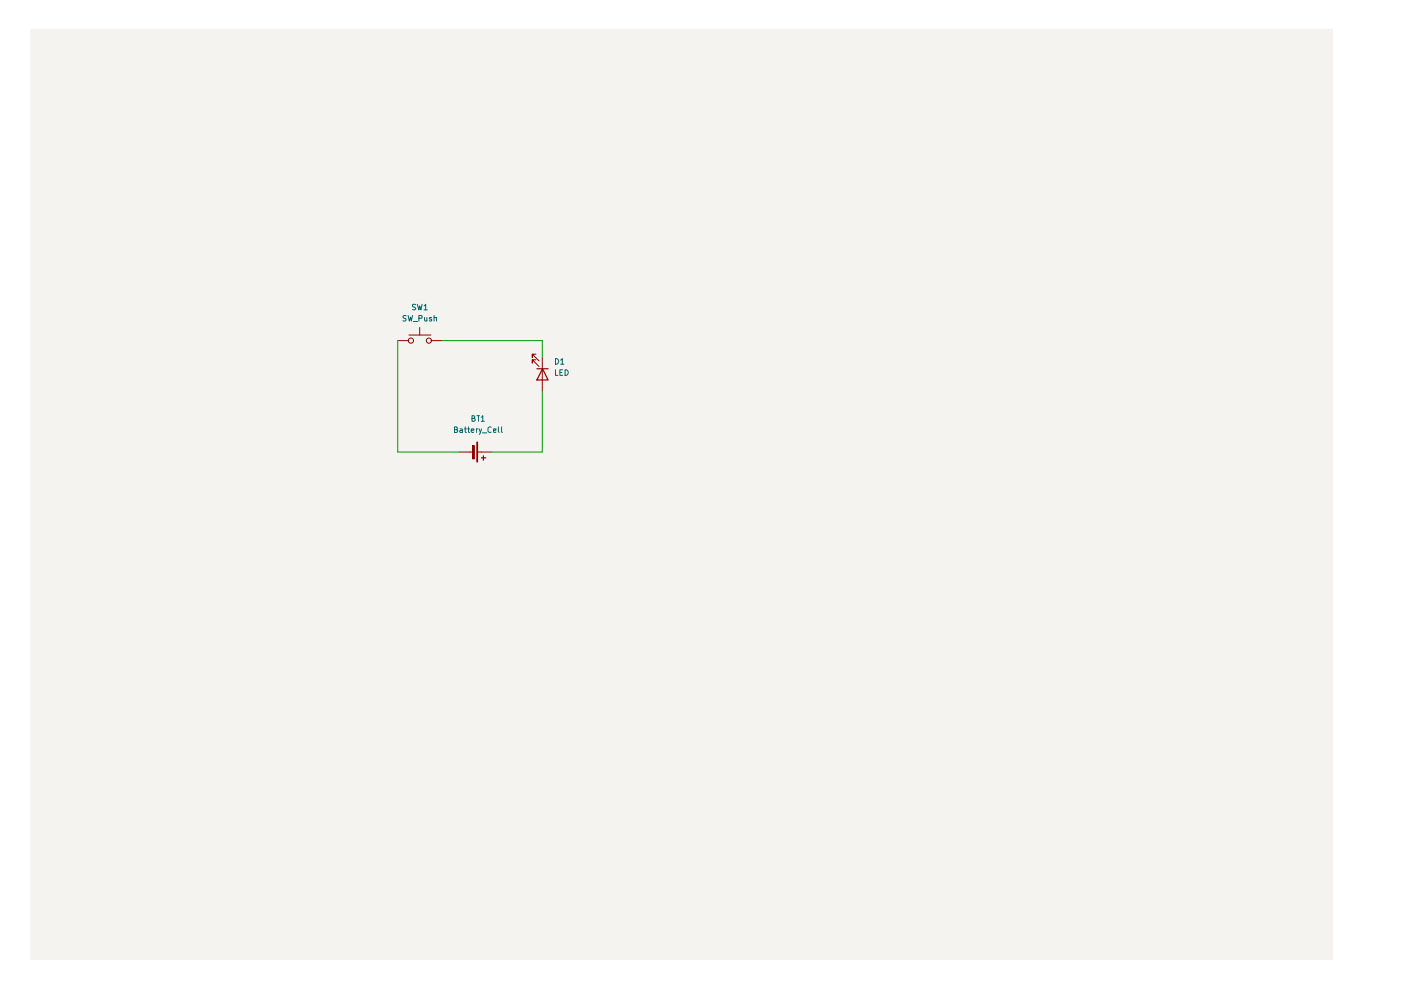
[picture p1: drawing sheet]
<svg xmlns="http://www.w3.org/2000/svg" width="297mm" height="210mm" viewBox="0 0 297 210" stroke-linecap="round" stroke-linejoin="round" font-family="sans-serif">
<path d="M6.3 6.4h276.2v197.1h-276.2z" fill="#f5f3ef"/>
<g fill="none" stroke="#910000" stroke-width=".21">
<path d="M84.3 72.2h2.4M86.7 71h4.7M89 69.4v1.6M91.4 72.2h2.3M113.6 75.1h-.7v.7v-.7l1.4 1.4M113.6 76.3h-.7v.7v-.7l1.4 1.4M115 75.8v7.1M97.3 95.8h3M100.2 94.5h.4v2.8h-.4zM101.1 93.7h.2v4.3h-.2zM101.2 93.7v4.3M101.3 95.8h3.1"/>
<circle cx="87.1" cy="72.2" r=".55"/>
<circle cx="90.9" cy="72.2" r=".55"/>
</g>
<path d="M113.8 78.2h2.4M115 78.2l1.2 2.4h-2.4zM102.1 97.1h.9M102.5 96.6v1" fill="none" stroke="#910000" stroke-width=".25"/>
<path d="M100.4 94.5v2.8" fill="none" stroke="#910000" stroke-width=".42"/>
<path d="M84.3 72.2v23.6h13M93.7 72.2h21.3v3.6M115 82.9v12.9h-10.6" fill="none" stroke="#090" stroke-width=".21"/>
<g fill="none" stroke="#006665" stroke-width=".21">
<path d="M86.1 67h-.6v.4l.5 .2 .1 .2-.2 .3-.5-.1M86.5 66.9l.3 1.2 .2-.9 .2 .9 .3-1.2M87.6 68.2h1M88.1 64.6h-.6v.3l.6 .5-.2 .3-.4-.1M88.5 64.5l.3 1.2 .2-.8 .2 .8 .3-1.2M88.8 67.5h.6l.1-.5-.7-.1v1.2M89.9 64.9l.4-.4v1.2M89.9 65.7h.7M90 67.3v.6l.2 .2 .3-.1M90.5 67.3v.8M91.5 67.3h-.4l-.1 .2 .1 .1 .4 .1v.3h-.5M92 67.4l.5-.1v.8"/>
<path d="M92 66.9v1.2M117.8 78.4v1.2h.5M117.8 76a.6 .6 0 0 1 .7 .6 .6 .6 0 0 1-.7 .6zM118.7 79h.4M118.9 76.4l.3-.4v1.2M118.9 77.2h.6M119.3 78.4h-.6v1.2h.6M119.8 78.4a.6 .6 0 0 1 .7 .6 .6 .6 0 0 1-.7 .6zM96.4 91.1h.4l.1-.2v-.3l-.5-.1v1.2l.5-.1 .1-.3-.2-.2M97.5 90.9h.5v.8M98 91.2l-.5 .1v.1l.1 .3 .4-.1M98.5 90.9h.4"/>
<path d="M98.6 90.5v1.1l.3 .1M99.1 90.9h.5M99.3 90.5v1.1l.3 .1M99.9 91.3l.6-.1-.1-.3h-.4l-.1 .2v.4l.2 .2 .3-.1M100.1 88.7l.5-.1v-.4l-.5-.1v1.2h.4l.3-.4-.4-.2M101 90.9v.8M101.1 88.1h.6M101.3 90.9h-.2l-.1 .2M101.4 88.1v1.2M101.6 90.9l.3 .8M102 88.5l.4-.4v1.2M102 89.3h.7"/>
<path d="M102.1 90.9l-.5 1.2M102.3 91.8h.9M104.1 90.6a.45 .45 0 0 0-.6 .2v.6a.45 .45 0 0 0 .6 .2M104.6 91.3l.6-.1v-.3h-.6v.7h.6M105.7 90.5v1l.1 .2M106.3 90.5v1.1l.2 .1"/>
</g>
</svg>
